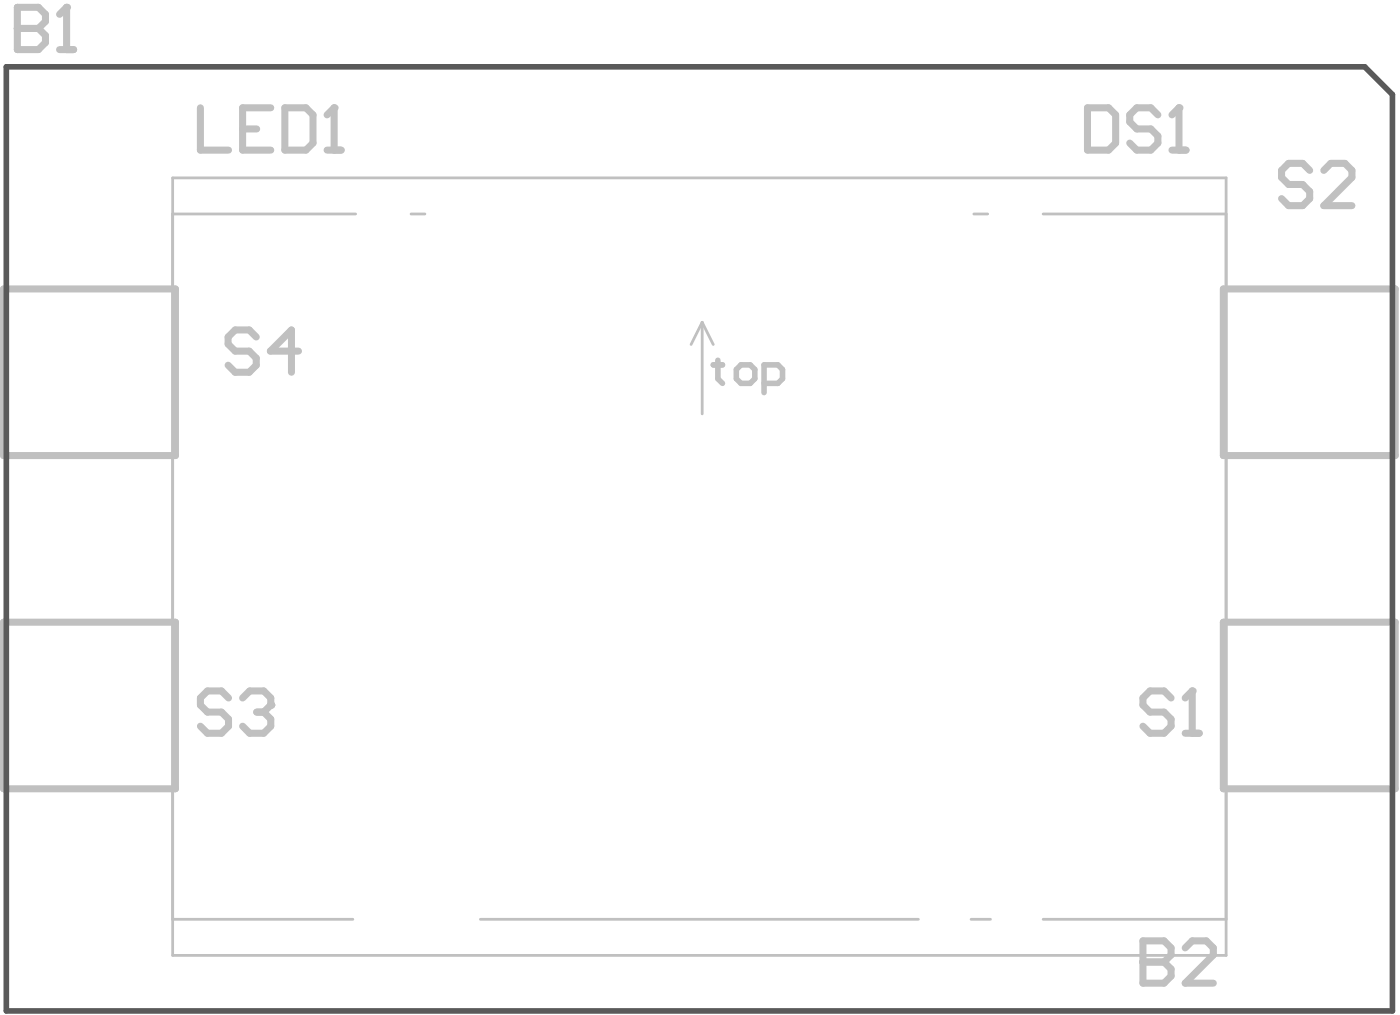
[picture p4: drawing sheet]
<svg xmlns="http://www.w3.org/2000/svg" width="168mm" height="122mm" viewBox="0 0 168 122" stroke-linecap="round" stroke-linejoin="round" font-family="sans-serif">
<path d="M20.7 25.7h22M20.7 21.3h126.4v93.3h-126.4zM49.3 25.7h1.7M84.2 38.6l1.3 2.7M84.2 38.6l-1.3 2.7M84.2 38.6v11M116.8 25.7h1.7M125.1 25.7h22M20.7 110.2h21.6M57.6 110.2h52.6M116.5 110.2h2.3M125.1 110.2h22" fill="none" stroke="#c0c0c0" stroke-width=".33"/>
<path d="M2.1 .9v5h2.5l.9-.8v-.8l-.9-.9h-2.5M.4 34.6h20.6v20h-20.6zM146.7 34.6h20.6v20h-20.6zM.4 74.6h20.6v20h-20.6zM146.7 74.6h20.6v20h-20.6z" fill="none" stroke="#c0c0c0" stroke-width=".84"/>
<circle cx="2.1" cy="3.4" r=".42" fill="#c0c0c0"/>
<path d="M2.1 .9h2.5l.9 .8v.9l-.9 .8h-2.5M7.1 5.9h1.7M8 .9v5" fill="none" stroke="#c0c0c0" stroke-width=".84"/>
<circle cx="8" cy=".9" r=".42" fill="#c0c0c0"/>
<path d="M8 .9l-.9 .8M27.4 83.7l-.8-.8h-1.7l-.9 .8v.8l.9 .9h1.7l.8 .8v.9l-.8 .8h-1.7l-.9-.8M29.1 83.7l.8-.8h1.7l.9 .8v.8" fill="none" stroke="#c0c0c0" stroke-width=".84"/>
<circle cx="32.5" cy="84.5" r=".42" fill="#c0c0c0"/>
<path d="M30.8 85.4h.8M31.6 85.4l.9 .8v.9l-.9 .8h-1.7l-.8-.8M32.5 84.5l-.9 .9M137.1 112.8v5.1h2.5l.9-.9v-.8l-.9-.8h-2.5" fill="none" stroke="#c0c0c0" stroke-width=".84"/>
<path d="M85.5 43.8h1.2M86.1 43.2v2.2l.6 .6M88.9 43.8h1.1l.5 .5v1.1l-.5 .6h-1.1l-.6-.6v-1.1zM91.6 46h1.7l.6-.6v-1.1l-.6-.5h-1.7v3.3" fill="none" stroke="#c0c0c0" stroke-width=".66"/>
<circle cx="137.1" cy="115.4" r=".42" fill="#c0c0c0"/>
<path d="M140.5 83.7l-.9-.8h-1.7l-.8 .8v.8l.8 .9h1.7l.9 .8v.9l-.9 .8h-1.7l-.8-.8M142.2 87.9h1.6M143 82.9v5M137.1 112.8h2.5l.9 .9v.8l-.9 .9h-2.5M142.2 113.7l.8-.9h1.7l.8 .9v.8l-3.3 3.4h3.3" fill="none" stroke="#c0c0c0" stroke-width=".84"/>
<circle cx="143" cy="82.9" r=".42" fill="#c0c0c0"/>
<path d="M24 12.9v5.1h3.4M29.1 15.5h1.7M32.5 12.9h-3.4v5.1h3.4M34.2 12.9h2.5l.8 .9v3.4l-.8 .8h-2.5zM39.2 18h1.7M40.1 12.9v5.1M30.7 40.4l-.8-.8h-1.7l-.8 .8v.9l.8 .8h1.7l.8 .8v.9l-.8 .8h-1.7l-.8-.8M35.8 42.1h-3.4l2.6-2.5v5M143 82.9l-.8 .8" fill="none" stroke="#c0c0c0" stroke-width=".84"/>
<circle cx="40.1" cy="12.9" r=".42" fill="#c0c0c0"/>
<path d="M40.1 12.9l-.9 .9M130.4 12.9h2.6l.8 .9v3.4l-.8 .8h-2.6zM138.9 13.8l-.9-.9h-1.7l-.8 .9v.8l.8 .9h1.7l.9 .8v.9l-.9 .8h-1.7l-.8-.8M140.6 18h1.7M141.4 12.9v5.1M157.1 20.4l-.9-.8h-1.6l-.9 .8v.9l.9 .8h1.6l.9 .9v.8l-.9 .9h-1.6l-.9-.9M158.8 20.4l.8-.8h1.7l.9 .8v.9l-3.4 3.4h3.4" fill="none" stroke="#c0c0c0" stroke-width=".84"/>
<circle cx="141.4" cy="12.9" r=".42" fill="#c0c0c0"/>
<path d="M141.4 12.9l-.8 .9" fill="none" stroke="#c0c0c0" stroke-width=".84"/>
<path d="M.8 8h162.9l3.3 3.3v109.9h-166.2z" fill="none" stroke="#5a5a5a" stroke-width=".68"/>
</svg>
